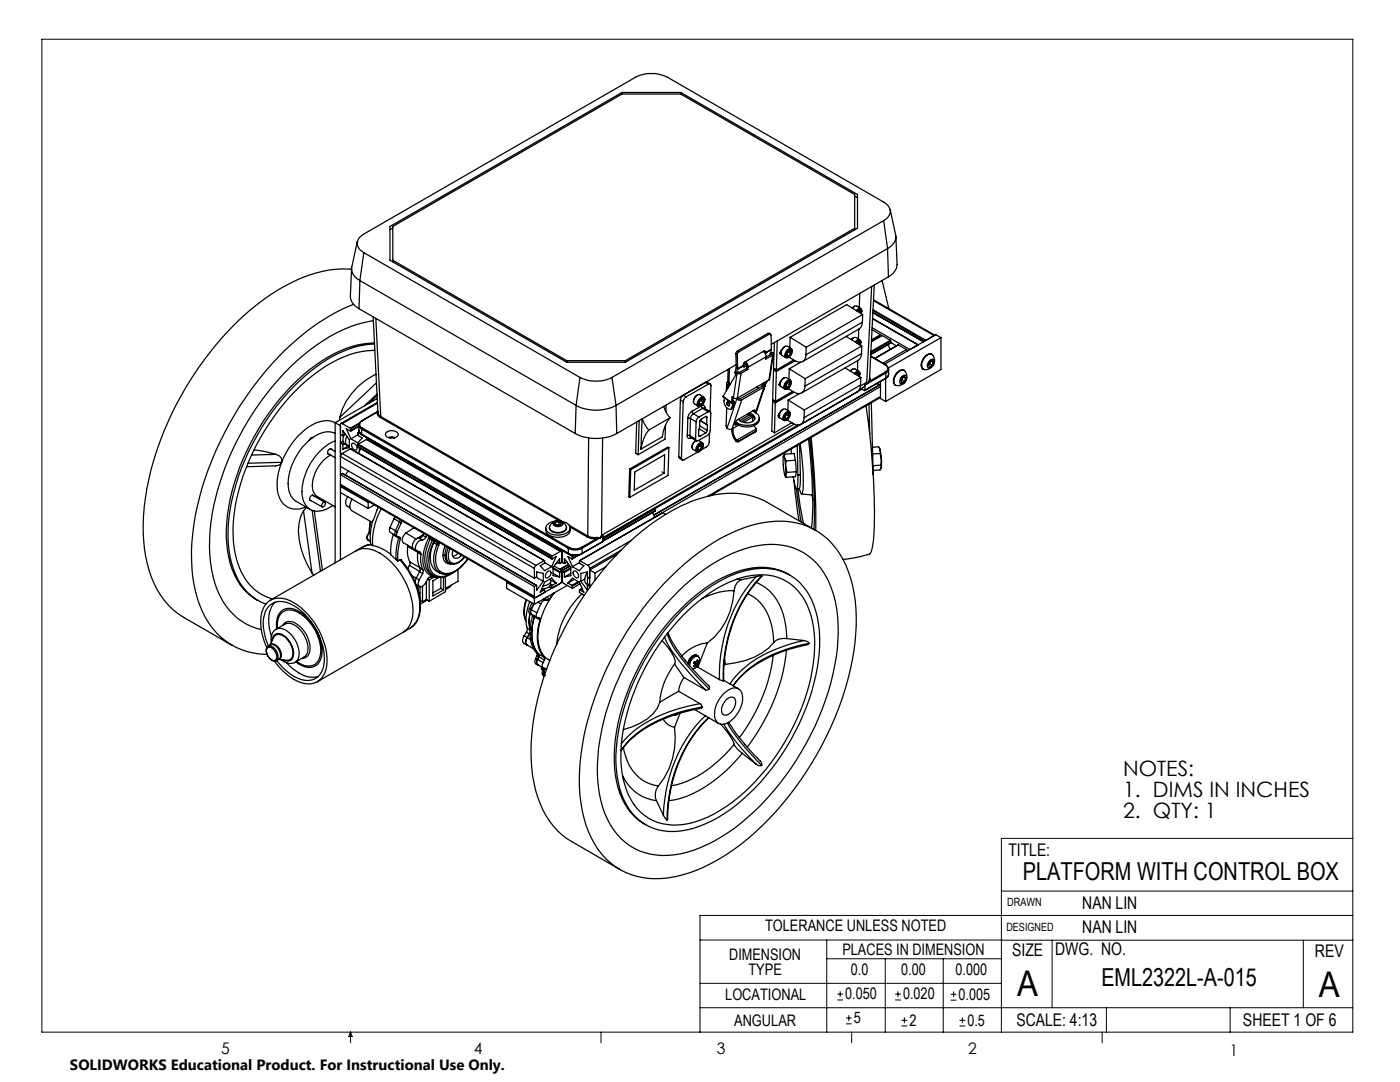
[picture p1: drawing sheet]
<svg xmlns="http://www.w3.org/2000/svg" width="279mm" height="216mm" viewBox="0 0 279 216" stroke-linecap="round" stroke-linejoin="round" font-family="sans-serif">
<defs><g id="words">
<g font-size="7.1">
<text x="203" y="198.7">A</text>
<text x="263.2" y="198.9">A</text>
</g>
<g font-size="4.9">
<text x="204.1" y="175.7">PLATFORM WITH CONTROL BOX</text>
<text x="219.8" y="196.7">EML2322L-A-015</text>
</g>
<g font-size="4.2">
<text x="224.2" y="154.8">NOTES:</text>
<text x="224.2" y="158.9">1. DIMS IN INCHES</text>
<text x="224.2" y="163.1">2. QTY: 1</text>
</g>
<g font-size="3.5">
<text x="201.2" y="170.7">TITLE:</text>
<text x="216" y="181.4">NAN LIN</text>
<text x="202" y="190.7">SIZE</text>
<text x="210.6" y="190.6">DWG. NO.</text>
<text x="216" y="186.2">NAN LIN</text>
<text x="262.4" y="190.9">REV</text>
<text x="202.9" y="204.6">SCALE: 4:13</text>
<text x="248.1" y="204.6">SHEET 1 OF 6</text>
</g>
<g font-size="3.2">
<text x="152.7" y="185.7">TOLERANCE UNLESS NOTED</text>
<text x="145.5" y="191.5">DIMENSION</text>
<text x="168.1" y="190.5">PLACES IN DIMENSION</text>
<text x="149.4" y="194.6">TYPE</text>
<text x="169.8" y="194.6">0.0</text>
<text x="179.8" y="194.6">0.00</text>
<text x="190.7" y="194.6">0.000</text>
<text x="144.7" y="199.6">LOCATIONAL</text>
<text x="168.7" y="199.4">0.050</text>
<text x="180.2" y="199.4">0.020</text>
<text x="191.3" y="199.5">0.005</text>
<text x="146.5" y="204.6">ANGULAR</text>
<text x="170.4" y="204.2">5</text>
<text x="181.5" y="204.6">2</text>
<text x="193.1" y="204.6">0.5</text>
<text x="44.2" y="210.4">5</text>
<text x="94.6" y="210.3">4</text>
<text x="143.1" y="210.4">3</text>
<text x="193.2" y="210.3">2</text>
<text x="245.4" y="210.6">1</text>
</g>
<text font-size="3" x="14" y="213.5">SOLIDWORKS Educational Product. For Instructional Use Only.</text>
<g font-size="2.3">
<text x="200.8" y="185.7">DESIGNED</text>
<text x="201" y="180.9">DRAWN</text>
</g>
</g></defs>
<g fill="none" stroke="#000" stroke-width=".2">
<path d="M8.4 7.8h261.6v198.2h-261.6zM199.8 177.8h70.2M270 167.3h-70.2v38.7M139.7 187.6h60.2M139.7 196.2h60.1M165 187.6v18.4M165 191.3h34.8M167.1 199.5h1.1M167.1 198.4h1.1M167.7 197.8v1.1M176.7 191.3v14.7M178.6 199.5h1.2"/>
<path d="M178.6 198.4h1.2M179.2 197.8v1.1M188.2 191.3v14.7M189.7 199.6h1.2M189.7 198.4h1.2M190.3 197.8v1.2M199.8 187.6h70.2M210 187.6v13.5M260.1 187.6v13.5M270 182.7h-130.3v23.3M70 206v2.1M70 206l.3 .8h-.7z"/>
<path d="M119.9 206v2.1M139.7 201.1h130.3M168.8 204.3h1.2M168.8 203.1h1.2M169.4 202.6v1.1M170 206v2.1M179.9 204.7h1.2M179.9 203.6h1.2M180.5 203v1.2M191.5 204.7h1.2M191.5 203.6h1.2M192.1 203v1.2"/>
<path d="M220 206v2.1M220.8 201.1v4.9M245.5 201.1v4.9"/>
</g>
<g fill="none" stroke="#000" stroke-width=".25">
<path d="M124.1 18.8l-45.7 26.4v7M124.1 18.8h11.8M124.1 18.5l-46.3 26.7v6.7l35.3 20.4M124.1 18.5h11.8M124.1 18.5v.3M135.9 18.8l34.7 20v7.1M135.9 18.5l35.2 20.3v6.7l-46.3 26.8M135.9 18.5v.3M170.6 39.1l.5 .3M70.2 53.6l-.3 5.5a2.91 2.91 0 0 0 1.7 2.5M70.2 53.7a23 23 0 0 0-13 3.2 53.3 53.3 0 0 0-18.9 18.5 58.6 58.6 0 0 0-9.7 29.2 24.2 24.2 0 0 0 4.2 15.2 13.3 13.3 0 0 0 3.9 3.4l9.6 5.6M71.3 48.2l-1.1 5.1a2.54 2.54 0 0 0 1.6 2.7"/>
<path d="M71.8 56l43.2 24.9M71.8 56l-.2 5.6M72.6 50.4l43.1 24.9M72.6 50.4l-.8 5.6M78.4 51.9l34.7 20.1M78.4 45.5l-.6 .3M170.6 45.5l-45.8 26.5M171.6 58.5l-.1 2.9M174 57.2l-1 19.1M174.3 59.8l12.2 7.1M174.5 56.9l-1 18.9M176 56l1.4 5.6"/>
<path d="M176.4 44a1.95 1.95 0 0 0 1.3-1.8 1.95 1.95 0 0 0-1.3-1.9l-43.2-24.9a7.2 7.2 0 0 0-6.4 0l-54.2 31.3a1.95 1.95 0 0 0-1.3 1.9 1.95 1.95 0 0 0 1.3 1.8M176.4 44l-54.3 31.3M176.4 44l.7 5.6M177.1 49.6l-54.2 31.3M177.1 49.6l.2 5.6M177.3 55.2l-23.4 13.5M177.7 41.8l1.1 5.1a2.54 2.54 0 0 1-1.7 2.7M178.8 47.2l.2 5.5a3 3 0 0 1-1.7 2.5M70.6 60.7a46 46 0 0 0-19.1 15.2 62.4 62.4 0 0 0-13 30.7 28.3 28.3 0 0 0 2.5 16.6 13.8 13.8 0 0 0 12.2 7.4M71.6 61.6l43.2 24.9M74.5 63.2l.9 19.1 .2 .5 .4 .3M74.5 64a29.6 29.6 0 0 0-15.4 8.1 56 56 0 0 0-17 32.2 26.4 26.4 0 0 0 1.7 14.4 11.9 11.9 0 0 0 8.3 6.9"/>
<path d="M74.7 68.4a20.4 20.4 0 0 0-11.7 4.4 46.1 46.1 0 0 0-17.7 31.4 18.6 18.6 0 0 0 3.2 13.3l1.6 1.4 1.4 .9M74.7 68.7a22.6 22.6 0 0 0-13.8 6.3 46.7 46.7 0 0 0-15.3 29.4 18.9 18.9 0 0 0 2.6 12.4 10.1 10.1 0 0 0 4.9 3.7M74.8 69.9a18.7 18.7 0 0 0-11 4 43.7 43.7 0 0 0-17.2 30.3 18 18 0 0 0 2.7 11.8 9.6 9.6 0 0 0 5.1 3.5M75 63.5l1 19.6M75 74.7a13.1 13.1 0 0 0-7.2 8.6M75.1 76.4l-7.3 6.9M75.2 79l-1.5 1.4M75.2 78.6l-2.5 2.4M75.3 79.5l-8.4 4.8M113.1 72h11.7M113.1 72v.3M113.1 72.3h11.7"/>
<path d="M115.7 75.3a7.2 7.2 0 0 0 6.4 0M115.7 75.3l-.7 5.6M122.1 75.3l.8 5.6M124.8 72v.3M135.8 79.8l.5 .4M135.8 79.8l-.3 11.3M136.9 79.2l-.4 .4-.2 .6M136.9 79.2l-.5-.4-.4 .5-.2 .5M139.2 78.8a1.52 1.52 0 0 0-.8 1.4M139.7 79.8a.58 .58 0 0 1 .9-.2 1.09 1.09 0 0 1-1.1 1.4l-.1-.7zM139.8 79.9l.6 .4M140 79.7h.4"/>
<path d="M140 79.7a.83 .83 0 0 0-.4 1M140.4 79.7v.6M140.4 79.3l-.7-.5a1.21 1.21 0 0 0-1.3 1.3M140.7 79.8v-.1a.42 .42 0 0 0-.5-.5 1.37 1.37 0 0 0-.9 1.8l.2 .1 .4-.1M141.4 76.7a.32 .32 0 0 1 .3-.1 .32 .32 0 0 1 .2 .4l-.2 5.2M141.4 76.7l-4.5 2.5M141.7 76.6l-.6-.4-.3 .1 .6 .4M144.3 79.1l.1 .1 1.6 1.3M144.3 79.1l1.6 1.2M144.6 79.4a1.73 1.73 0 0 0 1.1 2.3l.2-.1 .2-.4M145 76.5v1.5M145.2 76.2a.32 .32 0 0 0-.2 .3 .32 .32 0 0 0 .2 .3"/>
<path d="M145.2 76.2l.3 .2M145.2 76.8l.4 .2M145.2 76.8v.8M145.3 73.7l-.1 2.5M145.5 76.4v.2M145.5 76.6l.2 .1M145.6 73.6l-.1 2.8M146.3 79.9l.2 .2M146.3 79.3l-.1 .8M146.4 79.4l.2 .1 .5-.1M146.4 79.4l-.3-.2-.2 1.1M146.7 74.3l.2 .3"/>
<path d="M146.7 74.3l.2 .2M146.9 70.6v2.8l-.2 .9M146.9 70.6l.2 .2M146.9 72.8l-23.8 13.7M146.9 74.5v.1M146.9 79.5l.1 .1M147 79.6a.88 .88 0 0 0 1 .2M147 79.6l-1.9 5.8M147.1 74.4h.1M147.1 74.4l-2.8 4.7M147.1 74.4l.3 .2 .5-.1M147.1 74.4l-.7 5"/>
<path d="M147.1 70.8l.1 2.8M147.2 70l-.3 .6M147.2 70l.3 .2M147.2 73.7l-.3 .8M147.2 73.6v.1M147.5 70.2l-.4 .6M147.9 74.5l-.8 4.9M148 79.8l-1.9 5.8M148.3 73.1a.17 .17 0 0 0 .1 .2 .17 .17 0 0 0 .2-.1M148.3 73.1l-1.1 .6M148.3 73l-1.1 .6M148.3 73v.1"/>
<path d="M148.3 72.9l.3 .3M148.3 72.9v.1M148.5 72.4l.5 .3v.8M148.7 72.2a1.12 1.12 0 0 1 .6 1.1M148.7 72.2l-.3 .3-.1 .5M148.9 72.6l-.6 .3M149 73.5l-1.4 .8h-.2l-.3 .1M149 73.5l.2 .2M149 72.9l-.4 .3M149.2 73.7l-1.3 .8M149.3 73.3l-.1 .4M151.1 77.2l.1 .3"/>
<path d="M152.2 76.6h.1M152.2 76.6v.4l-4.5 2.6-.5-.2M152.2 76.6l-.1 .4M152.3 70.1a1.22 1.22 0 0 1 .6 1.1M152.4 76.4a.47 .47 0 0 1 .1 .8M152.5 77.2l-4.5 2.6M152.5 77.6h.1M152.5 77.2l-1.7 5.1M152.5 77.6l-.1 .2M152.5 77.5v.1M152.5 76.3l.2 .1M152.6 70l-.1 .3"/>
<path d="M152.6 76.3l.2 .1M152.7 76.4l-.1 .2M152.7 77l-1.8 5.4M152.8 76.4h-.1M152.8 76.2v.2M152.9 70.3l-.1-.2-.3-.1-3.8 2.2M152.9 70.4l-.1 .2M152.9 70.3v.1M152.9 71.2l-3.6 2.1M153 76.1l-.3 .6M153.2 66.5l.6 .2M153.2 66.5l.3 .2"/>
<path d="M153.2 66.5l-6 3.5M153.5 75.8l-6.4 3.6M153.5 66.7h.3l.1 .2 .1 2.8M153.5 66.7l-6 3.5M153.8 70.5l.5-.1v.3l-.1 .2M153.8 70.5h.1M153.8 70.5l-.1 .3M153.9 70.5l.1 .2-1.1 .6M153.9 70.5v.2M154 69.8l-.4 1.1M154 69.7v.1M154 69.7l-1.1 .6"/>
<path d="M154 69.8l-1.1 .6M154.2 70.9l-1.4 .7 .1-.4M154.2 70.9l-.7 4.9M154.3 70.7l-.7 4.9-.1 .2M154.4 73.8l-.2 6 .6 .3M154.4 73.8l.5 .3M154.4 79.9l-.2 .1M154.6 68.4l-.2 5.1 .5 .3M154.7 73.6l-.3 .2M154.9 74.1l-.1 6M155.1 68.1l-.2 5.7M155.5 76.7h.1"/>
<path d="M155.5 76.7l.2 .3M155.5 76.7l.2 .1M155.6 76.4l.1 .2M155.6 76.5h-.1M155.6 76.5v.1M155.6 76.6h.1M155.7 70.4h.1M155.7 70.4l.2 .4M155.7 70.4l.2 .2M155.8 70.2l.1 .1-.1-.1M155.8 76.1l-.3 .6M155.9 70.4l.1 .5 .8 .5"/>
<path d="M155.9 70.4h.1M156 69.8l-.3 .6M156.5 75.4l-.6 .6-.2 .7M156.7 69.1l-.7 .7-.1 .6M156.9 77.3h.4M156.9 77.3l-.1-.3 .5 .3M157 76.3a.55 .55 0 0 1 .9-.1 1.13 1.13 0 0 1-1.2 1.4 .93 .93 0 0 1 .3-1.3zM157.1 71h.3M157.1 71l-.1-.3 .4 .3M157.1 76.5l.6 .3M157.2 70.1l.2-.3a.42 .42 0 0 1 .4-.1 .42 .42 0 0 1 .3 .4l-.3 .9a.62 .62 0 0 1-.8 .3 .93 .93 0 0 1 .2-1.2zM157.3 70.2l.5 .4"/>
<path d="M157.3 76.3h.4M157.3 76.3a.83 .83 0 0 0-.4 1M157.3 79.8l-.1 2.1M157.3 79.8l3.2 2M157.5 70l.4 .1M157.5 70a.91 .91 0 0 0-.4 1M157.5 73.6l-.1 2.1M157.5 73.6l3.2 2M157.7 76.8l-.4 .5M157.7 76.3v.5M157.7 67.3l-.1 2.1M157.7 67.3l3.2 2"/>
<path d="M157.7 75.8l-.7-.4a1.23 1.23 0 0 0-1.1 1.8l.7 .4M157.8 70.6l-.4 .4M157.9 70.1l-.1 .5M157.9 76.4l-.2-.6a1.35 1.35 0 0 0-1.1 1.8h.6M157.9 69.6l-.7-.5a1.24 1.24 0 0 0-1.3 1.3M158.1 70.1l-.1-.4a.85 .85 0 0 0-1.2 .6 .73 .73 0 0 0 .2 1.1l.4-.1M158.2 78.1l-3.4 2M158.4 71.8l-3.5 2M158.5 78.2l-3.8 2.2M158.6 72l-3.7 2.1M159.6 78.5l-2.3 1.3M159.8 72.3l-2.3 1.3"/>
<path d="M160.7 77a1.36 1.36 0 0 1-.8 1.4 1.36 1.36 0 0 1-1.5-.2l-1-.6v-.2M160.7 75.6v1.4M160.8 70.8a1.32 1.32 0 0 1-.7 1.4 1.32 1.32 0 0 1-1.5-.3l-1-.6v-.1M160.9 69.3l-.1 1.5M168.7 73.4l3.1 1.9M168.9 67.1l3.1 1.9M169.7 74a.86 .86 0 0 1 .9-.4l.8 .5M170.2 73.7l-.5 .3M170.3 67.4l-.4 .4a.88 .88 0 0 1 1-.5l.7 .5M170.4 67.4h-.1M170.5 74.5a.68 .68 0 0 1 1-.3l.1 .4M170.5 61.1l-.4 .4a.77 .77 0 0 1 .9-.4l.8 .5"/>
<path d="M170.6 74.6a.58 .58 0 0 1 1-.2l-.1 .7M170.7 68.2a.58 .58 0 0 1 .6-.4 .58 .58 0 0 1 .5 .5v.1M170.8 68.3h.1a.62 .62 0 0 1 .8-.3l.1 .4-.1 .5M170.9 62a.68 .68 0 0 1 1-.3l.1 .4M171 74.5l.3 .1M171 74.5l-.2 .2M171 62.1a.56 .56 0 0 1 .9-.2v.7M171.2 68.3h.4M171.2 68.3l-.2 .1M171.2 72l-.1 1.9M171.3 62l.4 .1M171.3 62l-.1 .2"/>
<path d="M171.3 74.6v.4zM171.4 65.7l-.1 2M171.6 68.3v.5M171.6 68.3l-.1 .5M171.7 76.8a1.44 1.44 0 0 1-.6 1.4l-11.3 6.5M171.7 62.1v.4M171.7 76.8l-11.2 6.5M171.8 75.3l-11.3 6.5M171.8 75.3l-.1 1.5M171.9 77.5l.6 .4h.1M171.9 70.6a1.55 1.55 0 0 1-.6 1.3l-11.3 6.5M171.9 70.6l-11.2 6.4"/>
<path d="M172 69l-.1 1.6M172 69l-11.3 6.6M172 77.6l-41.2 23.9M172.1 64.3a1.66 1.66 0 0 1-.6 1.3l-11.3 6.5M172.1 64.3l-11.3 6.5M172.2 62.8l-3.2-2-11.3 6.5M172.2 62.8l-11.3 6.5M172.2 62.8l-.1 1.5M172.6 76.8l-.3 .5-.8 .5M172.6 76.8h.1M172.6 76.8v1.1M173 76.3l.2 .1"/>
<path d="M173 76.3l-1.3 .7M173.2 76.4h.1M173.2 76.4l-.6 .4M173.5 75.8l-.3 .6M173.5 75.8l.2 .2M173.6 75.3l.1 .7M173.7 76l-.5 .4M173.8 71l2.9 1.8M173.8 71.1l2.8 1.7M174 65.8l1.7 1M174.2 63.6l9 5.2M174.2 63.6l9 5.2-1.6 .9-7.5-4.3"/>
<path d="M174.2 62.4l10.1 5.8-10.1-5.8M174.2 62l10.4 6M174.3 60l12.1 7-1.6 .9-10.6-6.1M175 76.5v.1M175.3 76.4l.2 .4-.5-.2M175.7 76.7l-45.2 26.1 45.2-26.1M175.7 79.3l-34 19.6M175.7 76.1v3.4l1 .6M175.7 66.8v.2M175.7 66.8l-1.7 1M175.7 77.2l-45 26M175.7 79.1l-34.4 19.9"/>
<path d="M176.1 67l-.2-.1-2 1.1M176.1 67l1.6 .9M176.1 67l-2.2 1.2M176.6 74.3l.2 .1M176.6 72.8a.78 .78 0 0 1 .6 .7 .78 .78 0 0 1-.6 .8M176.6 72.8h.1M176.6 74.3l-2.9 1.7M176.7 72.8l.4 .3 .2 .6M176.7 75.5l-4.1 2.4M176.7 75.5v4.6M176.8 75.5h-.1M176.8 74.4l-4.2 2.4"/>
<path d="M176.8 74.4v1.1M176.8 75.5l-4.2 2.4M177.2 68.8l.5 .9M177.3 74.6l-.2 .6-.4 .3M177.3 73.7l-.1 .4-.4 .3M177.3 74.6l-.1 .5-.4 .4M177.3 73.6v1M177.7 67.9l.1 .2M177.7 67.9l-3.9 2.2M177.8 68.4l-4 2.4M177.8 68.4l-4 2.3M177.8 68.1v.3"/>
<path d="M177.8 68.1l-4 2.2M177.8 68.3l1.1 .7M179.3 74.2a.93 .93 0 0 1 1.1-.3 .93 .93 0 0 1 .6 1 1.69 1.69 0 0 1-.7 1.7 1.69 1.69 0 0 1-1.8 .1l-.1-.6a2.43 2.43 0 0 1 .9-1.9zM179.3 68.8l-4.7 2.7M179.3 68.8l1.6 .9M179.9 75.3a.69 .69 0 0 1 .9-.4 1.15 1.15 0 0 1-1.1 1.7l-.1-.8zM180 75.8l-.2 .2M180 75.8l.5 .3M180.2 75.3l-.2 .5M180.3 75.2l.4 .3M180.4 73.9a1.59 1.59 0 0 0-1.9 1.3 1.11 1.11 0 0 0 .3 1.7M180.7 75.5l-.2 .6"/>
<path d="M180.7 75.5l-.2-.4-.5 .3-.3 .7 .3 .3 .5-.3M180.9 69.7l.3 .3M180.9 69.7l-4.7 2.8M184.5 71.3a1.02 1.02 0 0 1 1.8-.3 1.81 1.81 0 0 1-.1 2 1.81 1.81 0 0 1-1.9 .7 1.69 1.69 0 0 1 .2-2.4zM185.4 72.1a.58 .58 0 0 1 1-.2 1.12 1.12 0 0 1-1.2 1.5 .94 .94 0 0 1 .2-1.3zM185.5 72.6l-.2 .2M185.5 72.6l.5 .3M185.7 72.1l-.2 .5M185.8 72l.5 .3M186 70.7a1.56 1.56 0 0 0-2 1.4 1.11 1.11 0 0 0 .3 1.6M186.3 72.3l-.3-.4-.5 .3-.2 .6 .2 .4 .5-.3M186.3 72.3l-.3 .6"/>
<path d="M187.8 67.4l-10.5 6M187.8 67.4v6.3l-11.1 6.4M187.8 67.4l-1-.6-10.3 5.9M50.7 89.8l2.1 .3 2.3 .6M55.1 90.7a1.35 1.35 0 0 1 1.2 1.4l-.1 .2M55.1 90.7l-4.9 .1M56.2 92.3a1.25 1.25 0 0 1-1.2 .7l-5.8 .1M56.2 92.3a9.5 9.5 0 0 0-.2 7.5 3.7 3.7 0 0 0 5.1 1.4M56.2 92.3l-6.7 .1M61.8 99.7l2.5 1.4M62.1 87.3l.1 .1M62.3 98.8l2.5 1.4"/>
<path d="M62.4 87.3l-.4 .1-.3 .4M62.6 99l-.1-.2a.71 .71 0 0 0-.6 1.1h.2M65.4 90.5l1.5 .8M65.9 89.5l1 .6M66 90.8a7.2 7.2 0 0 0-3.5 7.2 1.79 1.79 0 0 0 .9 1.1l3.5 2M66.2 89.7a.56 .56 0 0 0-.8 .2 .56 .56 0 0 0 .2 .8l.1-.1M66.9 84.3a5 5 0 0 0-5.1 .8 15.1 15.1 0 0 0-5.6 7.2M66.9 86.5a4.3 4.3 0 0 0-4.7 1 11.7 11.7 0 0 0-4.6 10.4 3.4 3.4 0 0 0 1.5 2.1l2.8 1.6M66.9 88a11.7 11.7 0 0 0-6.6 10.8 3.2 3.2 0 0 0 4.7 2.9l1.4-.8M66.9 84.3l1 .6M66.9 84.3v28M67.8 83.3l-.1 .6"/>
<path d="M67.9 86.7l.4 .2h.1M67.9 90.3l.2 .4M67.9 98.3l5.6 3.2M67.9 93.1l38.7 22.3M68.2 96.9l-.3 .2 5.6 3.2M68.3 84.5h-.2l-.2 .1v27.1M68.3 90.5l-.4 .6 38.7 22.3M68.3 84.5l1.6 .9M68.3 90.5l38.7 22.3M68.3 88.5l.1 .2M68.3 94.5l38.8 22.3M68.3 94.5l-.4 .2 38.7 22.4"/>
<path d="M68.3 94.5l38.7 22.3M68.4 86.9v-1l1.3 1.8v1.6l-1.3 .3M68.4 88.7v.9M68.4 88.1l-.5 .2 .4 .2M68.6 88.4l-.3 .1M68.7 86.7l-.3 .2M68.7 88.5l-.3 .2M68.8 86.5a1.46 1.46 0 0 0 .5 2.4M69.2 87l-.1 .3a1.03 1.03 0 0 0 .6 1.6M69.4 99.1a1.32 1.32 0 0 0 .4 2.2M69.5 94l-.6 .8M69.6 88.9l-1.2 .7"/>
<path d="M69.9 85.4l.1 .2M69.9 89.6l38.8 22.3M69.9 89.6l-1.6 .9M69.9 89.6l38.7 22.3M70 85.6l-.1 .4-.8-.5 .9 2.1M70.3 99.6l-.3 .7a1.33 1.33 0 0 0 .2 1.6l4.1 2.3M70.3 88.4a.88 .88 0 0 1 .8 1.4 .9 .9 0 0 1-.8-1.4zM71.4 86.8l.9 .6-.9 1-1.4-.8M71.4 89.1v.1M71.4 89.1l38.7 22.4M71.4 88.8v.3M71.4 86.7l-1.4 .9"/>
<path d="M71.4 88.8l38.7 22.3M71.5 86.4l-.1 .4M71.5 88.6l-.1 .2M71.5 86.4l1.6 .9M71.5 88.6l38.7 22.3M71.6 85.8l.2 .6 .4 .3M71.6 84.8l.2 .4 .4 .4M71.6 85.8l.2 .5 .4 .3M71.6 84.8v1M71.6 85l-1.6 1M71.6 84.6l-1.6 1M71.7 86.2l-.3 .2"/>
<path d="M71.7 89.4v.7M71.8 86.2l-.3 .2M71.8 84.4l-1.9 1M72 89.5l-.5 1M72.2 86.6v.1M72.2 85.6l41.2 23.8M72.2 86.6l41.2 23.8M72.2 85.6v1M72.2 83.9l-.4 .4-.2 .5M72.2 83.9l.1 .1M72.2 86.7l41.3 23.8M72.3 84a.76 .76 0 0 0-.5 .7 .76 .76 0 0 0 .5 .7"/>
<path d="M72.3 85.4l-.1 .2M72.3 85.4l41.2 23.8M73.1 87.3l.3 .4M73.1 87.7h.3l38.6 22.3M73.1 87.7l38.7 22.3M73.1 87.7l-1.6 .9M73.2 87.3h-.1M73.7 87.6l-.1 .1M73.8 87.7h-.3M73.8 87.7l1.7 .9M73.9 87.7h-.1M75.3 82.2l.1 .7 .5 .4"/>
<path d="M75.3 82.2l-3 1.8M75.3 80.3l-7.2 4.2M75.3 80.5l-7 4M75.4 82.1l-3.2 1.8M75.4 82.1l-.1 .1M75.4 82.2h-.1M75.5 88.6v.2M75.5 88.6h.1M75.5 88.8v.1M75.7 88.7l-.2 .1M75.9 83.3l35.8 20.7M76 83.1l-.1 .2"/>
<path d="M76 83.1l36.3 21M76 88.9l-.3 .1M76 88.9l-.2 .1M77 86.3a1.78 1.78 0 0 1 2.4 .2 .95 .95 0 0 1-1.2 .9 .99 .99 0 0 1-1.3-.9zM77 89.6l-.1 .1M77 89.5h.1M77 89.6l1.7 .9M77.1 89.5l-.1 .1M77.5 87.3l.6-.1 .7 .1h-.1M77.9 87.2l-.2 .1M78.2 87.2l-.3 .2M78.7 90.5l.3 .4v-.2"/>
<path d="M78.7 90.5h.1M78.7 87.3l-.1 .1M79 90.7l5.5 3.2M79.1 90.7h-.1M84.5 93.9v.2M84.6 93.8l-.1 .1M84.6 93.8h.1M84.6 93.8v.3M85 94.1v.3M85.6 94.4l-.2 .2M87.2 95.4l-.1 .2M89.6 97l.2 .1"/>
<path d="M89.9 96.9l-.2 .2M90.1 97l-.3 .1M90.5 97.4l.6 .4M90.5 97.4v.1M90.6 97.3l-.1 .1M91.1 97.8v.1M91.2 97.6l-.1 .2M91.3 97.9l.1-.1-.2 .2zM91.3 97.9h.1M92 98.1l-.1 .3M92.3 98.3v.3M93.6 99l-.2 .2"/>
<path d="M114.8 86.5a9.1 9.1 0 0 0 8.3 0M115 80.9a8.7 8.7 0 0 0 7.9 0M115 80.9l-.2 5.6M117.5 87.4l-.2 19.6M120.3 87.4l-.2 19.4M122.9 80.9l.2 5.6M125.7 93.6l.2 .1M125.7 93.6l-.2 5.5 .2 .1M125.9 93.7l-.2 5.5M126.7 94.2l5.9-3.5-.1 3.7-5.9 3.4zM127.1 84.2l-.2 6.3 .5 .2M127.6 84l-.2 6.7"/>
<path d="M128.1 83.6l-.2 6M128.2 83.6l.4 1 .9 1.2M129.5 85.8a7.3 7.3 0 0 0-1.6 3.8M132.1 94.2l.4 .2M132.5 81.1l.5 1.3 .7 1M132.8 84.9l-.1 2.7-5.3 3.1M132.9 80.8v1.4M133.5 89.3l-.2-.1-7.6 4.4M133.5 89.3l-7.6 4.4M133.5 89.3l-.2 5.6-7.6 4.3M133.7 83.4a7.3 7.3 0 0 0-1.5 3.8l-4.3 2.4M133.7 83.4l-4.2 2.4"/>
<path d="M135.5 91.1v.3l.6 .4M135.5 91.1l.5 .3M136.3 80.2l-.3 11.2M137.2 86.9a.47 .47 0 0 0 .2 .6 .47 .47 0 0 0 .5-.1M137.2 86.9h.5M137.3 83.5h.5M137.3 83.5l-.1 3.4M137.7 86.9l.1 .4M137.7 86.9l1.1 .7M137.8 83.5l1.1 .7M137.8 83.5l-.1 3.4M137.8 87.3h.1"/>
<path d="M137.8 87.3l1.2 .6M137.9 87.4h.1M138.1 89.2l.2 .4 .8 .5M138.1 82.1a1.75 1.75 0 0 0-.8 1.4M138.1 82.1l.3 .4M138.1 89.2h.1M138.4 80.1l.2 .5 .7 .5M138.4 82.5a1.12 1.12 0 0 0-.6 1M138.4 82.5l1.1 .7M138.9 87.9h.1M138.9 87.9l-.6 .7-.2 .6M138.9 87.9l-.6 .6-.2 .7"/>
<path d="M138.9 84.2l-.1 3.4M139.2 90.2l-2.6 1.5a.33 .33 0 0 1-.4 .1 .33 .33 0 0 1-.2-.4M139.3 89.5v.3M139.3 89.5l.4 .3M139.3 89.8h.4M139.4 86.9l.1 .2 .2-.1M139.4 87.9l.8 .4M139.4 86.9l.3 .1M139.5 83.2l-.3 .3-.3 .7M139.5 89l.6 .3M139.6 80.4v.3M139.6 80.5l.4 .2"/>
<path d="M139.6 85.6l1.3 .8M139.6 80.7h.4M139.6 88.6a.42 .42 0 0 1 .5-.1 .42 .42 0 0 1 .3 .4l-.4 .8a.55 .55 0 0 1-.9 .2v-.5zM139.6 84.9l1.5 1M139.7 83.9l1.5 .9M139.7 88.8h.4M139.7 88.8a.91 .91 0 0 0-.4 1M139.9 81a.47 .47 0 0 1 .6-.1 .47 .47 0 0 1 .2 .6M139.9 81l.3 .5M139.9 81l-1.8 1.1M140.1 89.3l-.4 .5M140.1 88.8v.5"/>
<path d="M140.2 81.5l-1.8 1M140.2 81.5l1.1 .7M140.4 80.3l-.4 .4M140.4 88.9v-.1a.42 .42 0 0 0-.5-.5 1.39 1.39 0 0 0-.9 1.8h.6M140.6 81.5h.1M140.6 81.5h-.4M140.6 81.5l1.1 .6M140.7 81.5h.1M140.8 83.1l-.9 .6-.2 .3-.3 2.9M140.8 83.1h.2l.1 .2M140.8 83.1l.3 .2M140.9 86.4l-1.2 .6"/>
<path d="M141.1 83.3l-.1 1.4 .2 .1M141.1 85.9l-.2 .5M141.2 84.8l-.1 1.1M141.3 82.2a.32 .32 0 0 1 .4-.1 .32 .32 0 0 1 .2 .4l-.3 3.8-.4 .6-1.9 1a.31 .31 0 0 1-.3 .1 .31 .31 0 0 1-.2-.4M141.3 82.2l-1.8 1M141.6 86.4l-.1 2.1-.4 .6-1 .6M145 81.4l-.1 3.7 .2 .3M145.1 80.3a.37 .37 0 0 1 .4 .2 .37 .37 0 0 1-.1 .5l-.3-.3zM145.1 80.3a.36 .36 0 0 1 .4 .2 .36 .36 0 0 1-.1 .5l-.3-.3zM145.1 85.4v.1a.81 .81 0 0 0 1 .1M145.9 80.3l.2 .2 .2-.1M146 85.6l.2 1.3 .6 1"/>
<path d="M146.2 80.1l.1 .1M146.3 80.4h.1M146.3 80.2h.1M146.3 80.4l-.2 .8M146.3 80.2l.1-.1 .1 .1-.1 .9M146.4 85.4a2.81 2.81 0 0 0 .5 2.4M146.4 85.4l-.3 .2M146.4 81.1l-.1 .2-.4 .3M146.4 81.1l-.3 .1M146.7 84.6l.2 .1M146.7 84.5l.5 .2M146.8 87.9l.2 .3 .4-.1"/>
<path d="M146.8 84.2l.4 .2M146.9 87.8l-.1 .1M146.9 87.8h.1M147 87.8l.4 .2 .1-.1M147.1 84.6l-.2 .1M147.2 84.4v.3M147.4 84.8l-1 .6M147.5 87.9l-.1 .2M149 82.7a1.58 1.58 0 0 1 1.6 .9M149.5 82.4a1.11 1.11 0 0 1 1.1 1.2 2.11 2.11 0 0 1-3.2 0M149.6 82.8l-2 1.1M150 82.9l-2 1.2"/>
<path d="M150.2 82l.6 .3M150.3 83.2l-.1 .9M150.3 83.2l-1.9 1.1M150.3 82h.1M150.4 83.1l-.1 .1M150.5 84.9l.4 .7M150.5 81.8l.1 .2M150.6 82v-.2l-.2 .1-3.3 1.9-.5 .9h.3M150.6 82v.2M150.6 86.3l-3.2 1.8M150.8 82.3a1.19 1.19 0 0 1 .7 1.2 1.19 1.19 0 0 1-.9 1.1l-1.5 .3-1-.1-.9-.4M150.8 86.1l-3.3 1.8"/>
<path d="M150.8 86.1l-.2 .2M150.9 85.6l.1 .3-.2 .2M150.9 86l-.3 .3M150.9 85.6l-3.9 2.2M151.5 83.4v.3a2.08 2.08 0 0 1-2.4 1.5l-1-.1-.9-.4M154.2 80l.5 .4M154.2 80l-.2 6 .6 .4M154.7 80.4l-.1 6M155.3 83l.1 .2 .1 .1M155.3 83l.2 .1M155.4 82.8h.1M155.4 82.7l.1 .1"/>
<path d="M155.5 82.8h.1M155.6 82.4l-.3 .6M156.2 81.7l-.6 .6-.1 .7M156.2 81.7h.1M156.4 90.9v.1M156.6 91.3l-.1-.3a.44 .44 0 0 0-.2 .6l.2 2.5 .2 .9 .1-.2M156.6 91.3l.2 1.8M156.6 91.3l.3 .7M156.6 90.6v.7M156.6 90.6l1.9-.1 .3 1.3M156.6 90.6l-.2 .3M156.7 83.5l.4 .1"/>
<path d="M156.7 83.5l-.1-.2 .5 .3M156.7 94.9l.1 .2M156.8 93.1l.3 1.2M156.8 93.1v1.7M156.8 94.8l.1 .4M156.8 95.1l.1 .1M156.9 82.7l.5 .4M156.9 92l-.1 1.1M157 82.4l.4-.2a1 1 0 0 1 .2 1.1 1 1 0 0 1-.9 .6l-.1-.1a1.05 1.05 0 0 1 .4-1.4zM157.1 94.3l-.3 .5M157.1 82.5l.4 .1M157.1 82.5a.96 .96 0 0 0-.4 1"/>
<path d="M157.4 83.1l-.3 .5M157.5 82.6l-.1 .5M157.6 82.1l-.8-.5a1.21 1.21 0 0 0-1.1 1.8l.7 .5M157.7 82.7v-.2a.41 .41 0 0 0-.2-.4 .41 .41 0 0 0-.4 0 1.13 1.13 0 0 0-.5 1.9l.4-.2M157.9 89.6v.9M158 84.3l-3.4 2.1M158.5 95.9l1 8M158.5 84.6l-38.4 22.2M158.8 91.8l.1 2.3M158.8 91.8l-1.9 .2M158.9 97.5l1 6.6M158.9 94.1l-.1 1-1.9 .1"/>
<path d="M158.9 94.1l-1.8 .2M159.1 88.9l.1 5.9M159.2 97.5l.5 3.4 .7 3.5M159.2 94.8v2.1l-.2 .6a4.9 4.9 0 0 1-.7-2.4M159.2 84.8l-38.9 22.5M159.6 88.6l.1 6.2M159.7 88.5a34.4 34.4 0 0 1 .4 9.9l-.2 .1-.4-1M159.7 94.8a4.6 4.6 0 0 1-.2 2.7h-.5M159.7 94.8h-.5M160 98.6l2.2 .2M160.5 83.3a1.35 1.35 0 0 1-.8 1.4 1.35 1.35 0 0 1-1.5-.2l-1-.6v-.2M160.5 81.8v1.5"/>
<path d="M161.4 87.6a90.2 90.2 0 0 1 .6 17.7M161.6 87.4a107.1 107.1 0 0 1 .8 18.2M161.9 87.3l.4 4.7 .4 7.1 .1 6.7-9.7-5.5a15.5 15.5 0 0 0-11.8-1.3 36.5 36.5 0 0 0-15.9 9.3 64.2 64.2 0 0 0-19.1 36.4 30.6 30.6 0 0 0 2 16.9 14.9 14.9 0 0 0 5.8 6.3l9.6 5.6M162.1 98.8l.1 1M172.8 81a131.9 131.9 0 0 1 1.5 26.9l-.4 2.2-.4 .5-3.3 .8-2 .2M173.4 80.6l.2 6.1M173.9 80.3l.3 13.3M174.1 89.3l1.2-.2 .3 .7M174.2 93.6h.1M174.2 93.6v1.1M175.4 89.3l.2 .5M175.6 89.8v.7"/>
<path d="M175.6 89.8l.3 1.8M175.6 90.5l-1.4 .1M175.6 90.5l.3 1.1M175.8 92.8l-1.6 .1M175.8 92.8l.1 .5M175.9 91.6l-.1 1.2M175.9 91.6v1.7M175.9 93.3l-.3 .5-1.4 .1M175.9 93.3l-.1 .2M60.6 101.9a9.2 9.2 0 0 0-.6 7.3l1.3 3.4 1 1.7M60.6 101.9l1.7 12.4M61.2 101.2l-.6 .7"/>
<path d="M62.3 114.3l.3 .5M62.3 101.8l1.7 12.2M62.7 102l1.6 11.8M64.4 100.4l.3-.2a.52 .52 0 0 1 .2 .7 .52 .52 0 0 1-.6 .2l-.1-.4zM71.1 109.9a4.7 4.7 0 0 1 4.7 .4 14.6 14.6 0 0 1 6.6 11.9 4.7 4.7 0 0 1-1.9 4M71.1 109.9l-17.2 9.9M72.5 109.1l-1.4 .8M73.4 107.8h.1M73.4 107.8l.5 .2M73.5 100.3v1.2M73.6 106.4a1.04 1.04 0 0 0-.2 1.3M73.6 106.4h.1"/>
<path d="M73.7 106.2l-.1 .2M73.7 106.2v.1M73.7 106.4l-.4 .8 .1 .6M73.7 106.4l.2 .1M73.7 100.2l-.2 .1M73.7 106.3v.1M73.7 106.3l.2 .1M73.9 104l-.2 2.2M73.9 104.1l-.2 2.2M74 108.7l.4 .2M74 108.7l-1.5 .4M74 108.5l-.1 .2"/>
<path d="M74 108.6l-1.5 .5M74.4 108.9a8.2 8.2 0 0 1 3.6 1.7M74.7 100.8l-1.2 .7M75.3 101.7l-.2 .4a11.8 11.8 0 0 0-1.1 6.6M75.5 101.2l-.3 .5M76.1 101.5a13.3 13.3 0 0 0-1.7 7.4M77.8 105.3v.8l1.1 .7M77.8 105.3l1.1 .6M78.5 106.7a10.2 10.2 0 0 0-.5 4l1.1 1M78.5 106.6v.1M78.5 106.7l1.4 .9M78.6 103.5l-.8 1.8"/>
<path d="M78.6 103.5l1.1 .6M78.9 103.2l-.3 .3M78.9 105.9a.8 .8 0 0 0 .4 1.2M78.9 105.9l.4 .2M79.1 111.7l.3 .2M79.3 106.1a.67 .67 0 0 0-.1 .8 .67 .67 0 0 0 .7 .3v.4M79.6 107.2v.1a10.9 10.9 0 0 0-.5 4.4M79.7 104.1l.4 .3M79.7 104.1l-.8 1.8M79.8 111.7a13.8 13.8 0 0 1 3.8 10.9 3.8 3.8 0 0 1-1.6 2.7M79.9 107.6a12.3 12.3 0 0 0-.5 4.3M79.9 103.8l-.2 .3"/>
<path d="M80.1 111.8h.1M80.1 104.4l-.8 1.7M80.1 111.8l-.1-.1h-.1l-.5 .2M80.2 111.9a13.5 13.5 0 0 1 3.5 10.6 4.1 4.1 0 0 1-1.7 2.8M80.3 104l-.2 .4M81 106.4a1.37 1.37 0 0 0-.5 1.9l1.9 1.1M81 106.4l2 1.2M81.4 108.8v.2M81.4 109a5.3 5.3 0 0 0 .4 3.1M81.4 109l2 1.2M81.7 112.8l-.3 .7M81.7 112.8l2 1.2"/>
<path d="M81.8 112.1v.3l-.1 .4M81.8 112.1l1.9 1.1M82.2 114.9l.9 .5M82.6 105.3l-1.6 1.1M83.1 115.4l-.2 .8M83.1 115.4l.6 .3M83.1 116.7l.6 .3M83.2 109.9l.7 .3 .1 .4M83.3 107.4a1.46 1.46 0 0 0-.7 2.1l.5 .4M83.4 110v.2M83.4 110.2a5.7 5.7 0 0 0 .4 3.1M83.4 110.2l.6 .4"/>
<path d="M83.4 116.9v.9M83.5 118.2l.3 .1M83.6 107.4h-.3M83.6 107.4l.6 .3M83.7 114.1l.6 .3M83.7 114.1l-.6 1.3M83.8 113.3l-.1 .8M83.8 113.3l.6 .4M83.8 119.8l.5 .3M83.8 117.1v2.4M84 110.6a5.5 5.5 0 0 0 .4 3.1M84.2 107.7a1.57 1.57 0 0 0-1.2 2l.2 .2"/>
<path d="M84.3 117v3.1M84.3 114.4l-.6 1.3M84.4 106.8l-.3 .4-.5 .2M84.4 106.8l.6 .4M84.4 113.7l-.1 .7M84.5 106.6l-.1 .2M84.5 106.6l-1.2 .8M84.6 106.4l-.1 .2M85 107.2l-.3 .3-.5 .2M85.1 119.6l-.8 .5M85.1 116.1v3.5M85.1 119.6l.6 .4"/>
<path d="M85.2 106.8l-.2 .4M85.3 119.7l-1.4 .8M85.3 115.5l.4 .2M85.5 107.4l.4 .2M85.5 107.4a8.2 8.2 0 0 0-.9 5.8 2.43 2.43 0 0 0 2.3 1.9M85.6 107.1l-.1 .3M85.6 107v.1M85.6 107.1h.1M85.7 115.7v4.3M85.9 107.6a7.1 7.1 0 0 0-.6 6.2l.6 .7 .6 .4M85.9 107.6l.4 .2M85.9 115.1l-.5 .3"/>
<path d="M86 107.2l-.1 .4M86.3 107.8l.3 .2M86.3 107.8a7.1 7.1 0 0 0-.6 6.2l.8 .9M86.4 107.5l-.1 .3M86.5 107.5l.1 .4M86.5 108.3a5.3 5.3 0 0 0 0 5.1l.3 .3 .9 .6a3.1 3.1 0 0 1-1.1-3.4l.6-2.2M86.5 108.3l.7 .4M86.6 115.2l-.9 .5M86.6 108.1l-.1 .2M86.6 108.1a6.5 6.5 0 0 0-.5 6 2.73 2.73 0 0 0 4 .3M86.6 107.9l.7 .4M86.6 107.9v.2"/>
<path d="M87.2 108.7l.4 .1M87.3 115.2l-1.3-.1-.5 .2a3.7 3.7 0 0 1-1.5 1.8 .8 .8 0 0 1-.3-1.4M87.3 108.3h.4M87.3 108.3l-.1 .4M87.3 108v.3M87.6 108.8a5.2 5.2 0 0 0-.1 4.9 2.64 2.64 0 0 0 3.7 0l1.1-.9 1-1.3M87.6 115.2l-1.2 .7v3l2.1-1.2M87.7 108.3l-.1 .5M87.7 108.2v.1M88 115.2v2.2M88 117.4l-1.6 .9M88 117.4l.5 .3"/>
<path d="M88.5 115.1v2.6M88.8 108.9a3 3 0 0 0 .2 3.4l.9 .2M88.9 115v3.1l-3.2 1.9M89.2 109.1a2.71 2.71 0 0 0 .2 3.1l.3 .2a2.71 2.71 0 0 1-.2-3.1M89.8 109.5a2.27 2.27 0 0 0 .3 2.8 1.9 1.9 0 0 0 2.3-.8l.3-.4M90 116.8l-.3 .4-.8 .5M90.4 109.8l-.1 .1a.96 .96 0 0 0 0 1.1 .96 .96 0 0 0 1 .4l.8-.6M90.6 114.1a3.6 3.6 0 0 1-4.1 .8M91.4 113.6v2.4l-2.5 1.4M91.4 110.4l-.5 .4-.5 .2M92.7 111.1a2.48 2.48 0 0 1-3 1.3M93.4 111.5a5.9 5.9 0 0 1-4.7 3.1l-1.1-.4"/>
<path d="M101.1 116.2l5.5 3.2M101.1 116.2v1.2l5.5 3.2M101.1 103.4v.3M101.1 103.4l5.5 3.2M101.2 103.4h-.1M101.3 116.1l-.2 .1M105 119.7a5.6 5.6 0 0 0 0 4.2M105.1 119.7a5.8 5.8 0 0 0-.2 4.1M106.6 119l-38.7-22.3 .2 .2 38.7 22.3M106.6 106.6v.3M106.6 113.4v2M106.6 117.1v1.9"/>
<path d="M106.6 119.4v1.2M106.7 106.6h-.1M106.9 106.7l-.1 .1M107 106.8l-.3 .1M107 112.8l-.4 .6M107 106.8l1.6 1M107 115.2l1.4 .8M107 115.2l.1-1.1 1.3 .3v1.6M107 116.8l-.4 .3M107 115.2l-.4 .2M107 106.8h.1M108.2 117.5l.4 .2"/>
<path d="M108.3 117.5l.4 .2M108.4 116l-1.3 1.8-.1-1M108.5 119.5l.3 .2M108.6 107.8l.1 .1M108.6 117.7l.1 .5-1.7 1a.2 .2 0 0 1-.3 0 .2 .2 0 0 1-.1-.2M108.6 111.9h.1v.5l-.9 .5 .9 1 1.4-.8M108.6 111.9l-1.6 .9M108.7 119.4l.6 .4M108.7 107.7l-.1 .1M108.7 107.9v.2M108.7 112.3l1.4 .8M108.8 119.7a1.2 1.2 0 0 0-.9 .8"/>
<path d="M108.8 119.7l.5 .1M108.8 107.8l-.1 .1M108.9 108.2l.3-.2-.3 .2M108.9 105.4v.5a2.6 2.6 0 0 0 3.1 1.3 1.67 1.67 0 0 0 1.8-1.8M109.1 119.2l.6 .3M109.2 114.2l.6-.3a.88 .88 0 0 1-.8 1.4 .74 .74 0 0 1 .2-1.1zM109.3 104.6a3.5 3.5 0 0 1 4.3 .2 1.07 1.07 0 0 1-.7 1.6 3.4 3.4 0 0 1-3.9-.6 .93 .93 0 0 1 .3-1.2zM109.6 117.1l.5 .3M109.6 105.3a1.62 1.62 0 0 0 2.2 1 1.2 1.2 0 0 0 1.3-1M109.7 119.5l-.4 .3M109.8 115.5a.83 .83 0 0 1-.8 1.3l-.6 .1M109.8 116.8l.3 .1"/>
<path d="M109.9 115.7l1.1 .6M109.9 115.9a1.43 1.43 0 0 1-1.8 1.6M109.9 116.6l.3 .2M110 104.6a1.79 1.79 0 0 1 3.1 .7 1.97 1.97 0 0 1-3 .6 .74 .74 0 0 1-.4-.9zM110.1 111.1l.1 .4 .8-.4-.9 2M110.1 116.9v.5M110.2 108.7l-.1 .2M110.2 116.8l-.1 .1M110.2 110.9l-.1 .2M110.2 108.6l-.1 .1M110.2 108.7l1.6 .9M110.2 108.7h.1"/>
<path d="M110.4 113.2v1.7l1.3 .2M110.4 114.4l1.3 .7M110.4 113.3l1.4 .8M110.4 113.5l1.3 .7M110.4 118.4l-.7 1.1M110.5 104.3a1.15 1.15 0 0 1 1.8 .3 1.1 1.1 0 0 1-1.9-.1zM110.6 113l1.5 .8M110.6 118.3a14.4 14.4 0 0 0-3.1 10.1 4.5 4.5 0 0 0 2.2 3.4M110.8 104.2v.5M111 116.3l-.8 .5M111 116.3l-.9-.9-1.4 .8-.9 2 .8-.5M111.2 112.1l.5 .3"/>
<path d="M111.4 112.3l-.5 .2M111.5 104.1l.5 .3-.1 .4-.7 .1-.5-.3 .1-.4M111.5 104.1l-.7 .1M111.5 104.7l-.6 .1M111.5 104.7l.3 .1M111.5 104.1v.6M111.7 112.4v-.9l-1.3 1.7M111.7 114.2v.9M111.8 114.1l-.1 .1M111.8 109.6l.3 .6M111.8 110h.3v.2M111.8 110l-1.6 .9"/>
<path d="M111.9 109.6h-.1M112.1 112.2l.5 .2M112.1 115.8l.3 .5 1.8 1.1M112.1 115.8l-.3 .6-1.7 1M112.1 112.2l-.4 .2M112.1 110.2v2M112.1 113.8v2M112.1 113.8l.4 .3M112.1 113.8l-.3 .3M112.2 116h-.1M112.3 116.1l-5.7 3.3M112.4 109.9l-.1 .1"/>
<path d="M112.5 110h-.2l-.2 .2M112.5 110l1.6 .9M112.5 114.1l.1 .1M112.6 110h-.1M112.6 112.4v-.9l1.3 1.7M112.6 114.2v.9M113.1 112.1l-.5 .3M113.2 116.8l-6.6 3.8M113.3 116.3l.8 .5M113.4 109.4a2.86 2.86 0 0 0 2.8 0M113.4 110.4a3.1 3.1 0 0 0 2.8 0M113.4 110.4l.1 .1"/>
<path d="M113.4 109.4v1M113.5 110.5a2.99 2.99 0 0 0 2.6 0M113.5 112.6l-1.8 1M113.5 112.6l-1.7 1 .3 .2M113.5 109.2a3 3 0 0 0 2.6 0M113.5 109.2l-.1 .2M113.6 104.8l3.7 2.2M113.7 113l-1.6 .8M113.8 105.2l3.4 1.9M113.9 113.2v1.7l-1.3 .2M113.9 114.4l-1.3 .7M113.9 113.3l-1.4 .8"/>
<path d="M113.9 113.5l-1.3 .7M114.1 110.9l.1 .2M114.1 116.8l.1 .1M114.2 111.5l-.9-.4 .9 2M114.2 111.1v.4M114.2 116.9v.5M114.4 114.1l.1-.2a.9 .9 0 0 1 .8 1.4 .95 .95 0 0 1-.9-1.2zM114.4 110.8l-.3 .1M114.6 115.6l-1.3 .7M114.7 110.8l-.5 .3M115.4 116.1l-1.3 .7M115.5 110.7l-1.3 .8"/>
<path d="M115.6 110.7l-1.4 .8M115.6 116.2l.9 2-.8-.5M115.6 116.2l-1.4-.8-.9 .9M115.6 116.2l-1.4 .7M115.6 112.3l-1.4 .8M115.7 111.9v.5l.8 .5-.9 1-1.4-.8M115.7 117.7l-.1 .5 1 .6M115.7 111.9l1.6 .9M115.7 116.5l-1.5 .9M115.9 116l1.3 1.8 .1-1M116.1 109.2l.1 .2M116.1 118.5a16.1 16.1 0 0 0-5 10.1"/>
<path d="M116.2 110.4l-.1 .1M116.2 117.4l-.5 .3M116.2 109.4v1M116.7 115.5l-.8 .5M117.2 107.1l.7 .3 1.2 .1M117.2 114.2l-.5 1.1a1.05 1.05 0 0 0 .7 1.4M117.3 107l.6 .2h1.1M117.3 107l-.1 .1M117.3 116.8l.4 .3M117.3 112.8l.4 .6M117.4 115.2l-.2 .8 .2 .7M117.7 115.4l-.5-.3v-1l-1.3 .3v1.6"/>
<path d="M117.7 116.6l-.5 .2M117.7 113.4v3.8M117.7 116.6l-.4 .2M118.7 114.3v1.5M119 107.2l.7 .1M119 107.2l.1 .3M119.1 107.5l-3 1.7M119.7 107.4l-.6 .1M119.7 107.3v.1M120.1 106.8l-.4 .5M120.3 107h.1M120.3 108l-4.2 2.5"/>
<path d="M120.3 107l-.6 .4M120.3 107l-4.1 2.4M120.3 108l-4.1 2.4M120.3 107v1M120.9 113.1l-2.2 1.2M123.2 110.6l-5.5 3.1 1 .6M123.9 109.8l-6.2 3.6M126 107.8l-8.7 5M130.2 102.3l.5 .9M130.6 101.4h.1M130.7 101.4l.1 .1M130.7 101.4l-10.4 6"/>
<path d="M130.8 101.9v.1M130.8 101.9l-10.5 6.1M130.8 101.5v.4M130.8 101.5l-10.5 6.1M132.3 102.3l-16.6 9.6M132.3 102.3l.6 .3M132.4 116.6a42.2 42.2 0 0 1 17.1-11.6 16.4 16.4 0 0 1 13.8 1.1 16.6 16.6 0 0 1 6.8 10.7 41.3 41.3 0 0 1-1.4 20.6 63.4 63.4 0 0 1-22.3 32.1 27.7 27.7 0 0 1-15.6 5.8 14 14 0 0 1-13.4-9.4 30.7 30.7 0 0 1-1.4-15.7 63.5 63.5 0 0 1 16.4-33.6zM135.3 118.1a31.6 31.6 0 0 1 16-9.2 12.4 12.4 0 0 1 14.7 8.8 30.7 30.7 0 0 1 .2 16.8 55.4 55.4 0 0 1-19.6 30.7 25.9 25.9 0 0 1-13.2 5.5 12.3 12.3 0 0 1-12.7-8.4 29.4 29.4 0 0 1-.6-16.6 56.1 56.1 0 0 1 15.2-27.6zM146.5 117.9a13.9 13.9 0 0 1-5.4 10.4M146.5 117.9a12.4 12.4 0 0 0-6.4 1.6M146.9 115.6h1.2M148.1 115.6a2.26 2.26 0 0 0-1.6 2.3"/>
<path d="M149.2 118.5a9.1 9.1 0 0 1 5 7.3l.2 2.4M150.9 115.1a29.2 29.2 0 0 0-7.3 20.5M150.9 115.1l-2.8 .5M150.9 116.2a9.8 9.8 0 0 1 5.7 7.5l.4 3.7M152 114.9v.1M152 114.9l-1.1 .2M152 114.9a28.5 28.5 0 0 0-7.7 21M152 115a29.4 29.4 0 0 0-7.6 20.9h-.1M157.6 114.8a11.8 11.8 0 0 0-9.8-1 30.1 30.1 0 0 0-13.4 9.2 47.4 47.4 0 0 0-11.6 24.5 21 21 0 0 0 1.9 12.9 10.5 10.5 0 0 0 4.2 4.2M53.2 129.2a10.2 10.2 0 0 1-.7-7.7 3.7 3.7 0 0 1 5.4-1.6 14.1 14.1 0 0 1 7.3 13 3.8 3.8 0 0 1-5.8 3 12.2 12.2 0 0 1-4.6-4M53.3 129.3a1.44 1.44 0 0 1 1.9 1.3 .76 .76 0 0 1-.2 1.1 .76 .76 0 0 1-1.1-.3l-.6-.9a1.27 1.27 0 0 1 0-1.2zM53.5 128.9l-.1 .1a1.9 1.9 0 0 0 .7 2.7l.6 .2 .5-.1"/>
<path d="M53.5 128.9a1.92 1.92 0 0 1 2 2.2v.3l-.3 .4M53.5 128.9a1.29 1.29 0 0 1 2.1 .7l.4 .8a.98 .98 0 0 1-.4 1.2M53.6 128.9a8.7 8.7 0 0 1-.5-7.2 3.4 3.4 0 0 1 4.9-1.2 13 13 0 0 1 6.7 11.7 3.5 3.5 0 0 1-1.7 3.2 3.5 3.5 0 0 1-3.7-.1 10.8 10.8 0 0 1-4.1-3.5M53.9 128.7l.7-1.5a1.37 1.37 0 0 1 2.3-.1 3.7 3.7 0 0 1 1.2 4.3l-.2 .2-.6 .2-1.7-.2a1.06 1.06 0 0 0 .4-1.7l-.4-.7a1.06 1.06 0 0 0-1.7-.5M54.3 127.8a1.32 1.32 0 0 1 .8-1.3 1.32 1.32 0 0 1 1.6 .3 4.2 4.2 0 0 1 1.7 4.5 1.29 1.29 0 0 1-1.8 .4M54.9 120.2a5.7 5.7 0 0 0-1.1 5.2l.4 1.6M55.1 125.6a2.27 2.27 0 0 0-.9 2.6M55.1 125.5l1.8-1a2.53 2.53 0 0 1 3 1.1 5.2 5.2 0 0 1 1.4 4.8l-.6 .7-1.8 1.1a2.62 2.62 0 0 0 .5-3.4 4.9 4.9 0 0 0-3.5-3.4zM55.2 125.5a3.8 3.8 0 0 1 1.3-3.8 4 4 0 0 1 4.4 1.2 9.4 9.4 0 0 1 3.2 8.3 2.67 2.67 0 0 1-4.4 1.3l-.7-.4M55.4 125.4a3.2 3.2 0 0 1 1.8-3.7 5.1 5.1 0 0 1 4.4 2.3 8.7 8.7 0 0 1 2.3 6.9 2.54 2.54 0 0 1-4.2 1.4l-.5-.3M55.6 131.6h.1M55.6 131.6l-.4 .2"/>
<path d="M56.1 131.7a2.47 2.47 0 0 0 2.8 .5M56.4 124.8a1.88 1.88 0 0 1 3.1-.1 5.9 5.9 0 0 1 2.3 5.4 1.52 1.52 0 0 1-1.5 1.3M57.2 132.3a7.7 7.7 0 0 0 5.2 2.8l1.1-.1M80.5 126.2l-17.2 9.8M82 125.3l-1.5 .9M104.6 126.9l-.2 .3a.94 .94 0 0 0 .1 1.2l.6 .3M104.6 126.9l.6 .3M105.1 126.2l.6 .3M105.1 126.2l-.5 .7M105.2 127.2l-.2 .6v.6l.2 .3 1.2 .7M105.2 127.2a.92 .92 0 0 0 .1 1.6M105.2 127.2l.7 .4"/>
<path d="M105.2 125.4l-.1 .8M105.2 125.4l.6 .3M105.7 121.4l.3 .2a.7 .7 0 0 0 .3 1.1M105.7 121.4l-.2 .6 .2 .4M105.7 126.5l-.5 .7M105.7 126.5h.1M105.7 122.4v.5a6.2 6.2 0 0 0 .1 2.7M105.7 120.1a8.4 8.4 0 0 0-.5 5.3M105.7 122.4l.4 .2M105.8 126.3l-.1 .2M105.8 122.4l-.1 .4a5.6 5.6 0 0 0 .1 2.6M105.8 126.4l-.1 .1"/>
<path d="M106 121.6l-.1 .7 .1 .3 1.2 .6M106 121.6l1.1 .7M106.2 120.3l-.5 1.1M106.3 122.9a8.5 8.5 0 0 0 .5 7l.4 .5M106.3 122.9l.3 .2M106.3 122.7v.2M106.5 120.5l-.5 1.1M106.6 123.1a8.2 8.2 0 0 0 .5 7l.4 .5M106.6 122.9v.2M106.6 123a8.4 8.4 0 0 0 .5 7l.5 .6M106.6 123l1.2 .7M106.7 122.9l-.1 .1"/>
<path d="M106.9 131.4a.86 .86 0 0 0 .4 1.3M106.9 131.4l.3 .2M107.1 122.3a.65 .65 0 0 0-.1 .7 .65 .65 0 0 0 .7 .4l.1 .3M107.2 130.4v.4M107.2 130.4l.3 .2M107.2 130.8l.3 .3M107.2 130.8l-.3 .6M107.2 131.6a.73 .73 0 0 0 .4 1.2M107.3 131.6a.77 .77 0 0 0 0 1l1.1 .7M107.3 131.6l1.1 .6M107.4 120.2l.5 .3M107.5 130.6v.5"/>
<path d="M107.5 131.1l-.3 .5M107.5 131.1l-.2 .5M107.5 131.1l1.2 .6M107.6 130.6l-.1 .5M107.6 130.6l1.1 .6M107.8 123.7a8.3 8.3 0 0 0 .4 7l.5 .5M107.9 120.5l-.8 1.8M108.1 133.1v.4l.1 .1M108.2 134.4l.1 .2M108.2 134.4l.3 .2M108.2 133.1v1.3M108.3 134.6l.3 .2"/>
<path d="M108.3 134.6l.3 .4M108.4 132.2a.76 .76 0 0 0 .1 1.1l.6 .2M108.5 134.6l.1 .2M108.5 133.3v1.3M108.7 131.2v.5M108.7 134.8h.1M108.7 131.7l-.3 .5M108.7 134.8h-.1M108.7 134.7l-.1-.1 .1 .2M108.8 133.4l.3 .2M132.2 127.8l.2 .3a9.6 9.6 0 0 1 2.4 3.8l-.2 .6 1.9 2.7M132.5 136.2a12.1 12.1 0 0 0-.8 3.9"/>
<path d="M132.6 127.1a32.5 32.5 0 0 0 7.1 9.5l1.1 1.1M133.2 126.4a16.3 16.3 0 0 0 3.6 6l4.7 5.1M133.4 126.2a15.7 15.7 0 0 0 3.4 5.6M134.7 132.5l-1.3 1.9-.8 1.8M135.4 137.9l-3.7 2.2M135.4 137.9l4.3 2.5M135.9 122a29.6 29.6 0 0 1 12.3-8 11.4 11.4 0 0 1 11.3 2.1 15.8 15.8 0 0 1 4.1 11.1 41.4 41.4 0 0 1-6.6 21.9 41.7 41.7 0 0 1-13.7 14.1 16.6 16.6 0 0 1-11.8 2.4 10.6 10.6 0 0 1-7.4-7.1 25.2 25.2 0 0 1-.4-14 48.1 48.1 0 0 1 12.2-22.5zM136.5 135.2a6.2 6.2 0 0 0-1.1 2.7M136.5 135.2l4.3 2.5M136.7 131.8l4.5 4.8M136.9 122.2a25.2 25.2 0 0 1 13.1-7.4 10 10 0 0 1 11.5 7 24.5 24.5 0 0 1 .3 13.6 44.5 44.5 0 0 1-16.9 25.6 17.4 17.4 0 0 1-11.7 3.5 10.1 10.1 0 0 1-8.6-8.1 27.7 27.7 0 0 1 1-15.6 46.1 46.1 0 0 1 11.3-18.6zM137.7 132.9a1.85 1.85 0 0 1 1.4-1.9 .94 .94 0 0 1 .3 1.4l-.5 .7-.6 .4"/>
<path d="M138.3 133.5h-.1M138.5 132.3l.2 .1M138.5 132.3l.5 .3M138.5 132.8l.1 .2M138.6 132.1l.7 .4M138.6 132.1l.6 .3M138.6 132l.2 .1M138.6 132.6l-.1 .3 .1 .1M138.6 132.6h.1M138.6 132.6l.2 .2M138.7 132.4h.1M138.7 132.4v.1"/>
<path d="M138.7 132.4l-.2-.2 .6 .5M138.7 132.5h.1M138.7 132.5v.1M138.7 132.5l.2 .1M138.8 132.1l-.2-.1-.1 .3M138.8 132.8l-.2 .2M138.8 132.8h.1M138.8 132.1h.1M138.9 132.1h.1M138.9 132.1l.3 .2M138.9 132.6l-.1 .2M138.9 132.6h.1"/>
<path d="M139 132l-.1 .1M139 132.6h.1M139 132.6l.1 .1M139 132h.1M139 132l.2 .1M139.1 130.8a1.59 1.59 0 0 0-1.8 1.6M139.1 131.8h.2M139.2 132.3h.1M139.2 132.4l.1 .1M139.2 132.4h.1M139.2 132.3v.1M139.2 132.1v.2"/>
<path d="M139.2 132.1h.1M139.2 130.9l.3 .3M139.2 130.9a1.66 1.66 0 0 0-1.7 1.7M139.2 130.9a1.31 1.31 0 0 0-1.8 1.1l-.1 .5M139.3 132.5l-.2 .2M139.3 133.1l-.6 .2M139.3 133.1l4.3 2.5M139.3 131.8l-.1 .3M139.3 131.8l-.1-.1-.1 .3M141.1 128.3a7.7 7.7 0 0 0-5 2.6M141.1 128.3l-1.8 4.8M141.3 136.7l.2 .2"/>
<path d="M141.5 137.5l-.2 .2h-.5M141.5 136.9l.1 .2-.1 .4M143.6 135.6l.7 .3M144.2 138.6l.9-.7a1.88 1.88 0 0 1 2.7 0 4.9 4.9 0 0 1-1.2 5.3l-.4 .4a2.36 2.36 0 0 1-3 .6 3.4 3.4 0 0 1-.1-3.9zM144.4 135.7l3 1.7M144.6 131.6l.1 1M144.7 132.6l-.2 .1M144.9 139.7a1.06 1.06 0 0 1 .9-.6 1.06 1.06 0 0 1 1 .6 2.61 2.61 0 0 1-2.2 3 1.2 1.2 0 0 1-.5-1.8zM154.3 130.8a34.3 34.3 0 0 1-6.7 16.4M154.4 128.2a11.9 11.9 0 0 1-7.6 4.1l-2.1 .3M157 129.8a38.1 38.1 0 0 1-7.9 19.3M157 127.4a2.86 2.86 0 0 0-2.6 .8"/>
<path d="M157 127.4l3.4 .4M160.4 127.8l.7 .2 .3 .4M160.4 127.8a25.6 25.6 0 0 0-13.2 6.7l-1.5 2M161.4 128.4v.1a29.2 29.2 0 0 0-13 6l-1.4 1.5-.6 .8M161.4 128.4a25.4 25.4 0 0 0-13.8 6.7l-1.3 1.7M124.2 154.8a8.6 8.6 0 0 0 6.8 5M124.4 149.2a8.7 8.7 0 0 0 6.1 7.5l.9 .1M131 159.8l1.4 2.9M131.4 156.8a2.87 2.87 0 0 0-.4 3M131.7 140.1a7.1 7.1 0 0 1-4 4.2l-1.6 .8-1.7 .5M132.4 143.5a3.3 3.3 0 0 0 2.2 1.6M134.6 145.1a15.2 15.2 0 0 1-3.2 11.7"/>
<path d="M135.2 142.5l-.7 .2M135.2 142.5l-.8 .2M135.7 142.3l-1.1 2.8M138.6 141.6l4.8 2.8M139.7 140.4l.3 .3 .1 .4M139.7 140.4a28.2 28.2 0 0 0-14 6.2l-1.7 1.8M140.1 141.1v.1a32.3 32.3 0 0 0-12.6 5 14.5 14.5 0 0 0-3.5 3.6M140.1 141.1a27.9 27.9 0 0 0-14.3 6.4l-1.9 2.3M140.8 142.8a28.8 28.8 0 0 0-8.4 19.9M141.4 143.2a28.4 28.4 0 0 0-8.3 20.4M141.5 143.2a28.3 28.3 0 0 0-8.3 20.2M143.8 144.5h.1a11 11 0 0 1 2.6 4"/>
<path d="M144.5 144.5a38.2 38.2 0 0 0 6.4 8M145.2 144.3a39.2 39.2 0 0 0 6.8 8.4M145.4 144.1l1.6 2.3 1.7 2.2M146.5 148.5l.6 .9 1 .9M146.5 148.5a23.1 23.1 0 0 1-11.5 8.1l-1 .2M148.1 150.3l2.8 2.2M148.1 150.3a25.9 25.9 0 0 1-13.3 9.3l-1.3 .2M148.6 148.5l2.5 2.7M150.9 152.5a.88 .88 0 0 0 1.1 .2M151.2 151.3a1.64 1.64 0 0 1 .8 1.3v.1M132.4 162.7l.7 .9M133.2 163.4l-.1 .2"/>
</g>
<use href="#words"/>
</svg>
